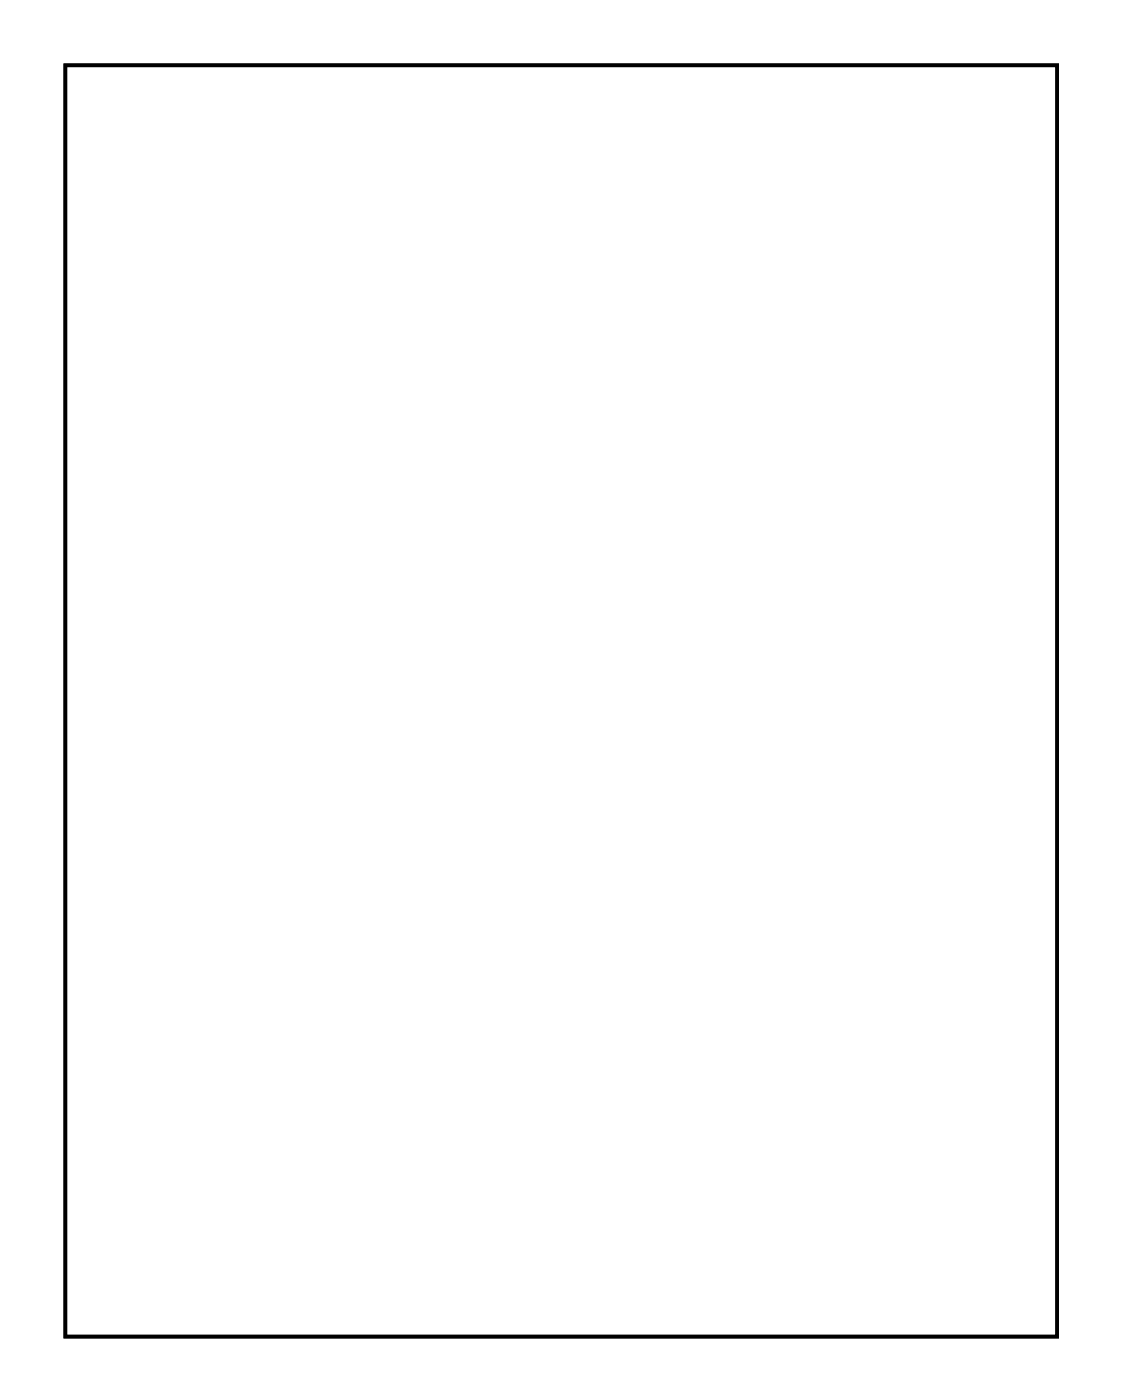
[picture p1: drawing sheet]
<svg xmlns="http://www.w3.org/2000/svg" width="62mm" height="78mm" viewBox="0 0 62 78" stroke-linecap="round" stroke-linejoin="round" font-family="sans-serif">
<path d="M3.6 3.6h55.2v70.8h-55.2z" fill="none" stroke="#000" stroke-width=".2"/>
<path d="M3.6 3.6v70.8h55.2v-70.8zM3.6 3.6h55.2v70.8h-55.2z" fill="#000"/>
<circle cx="34" cy="42.6" r=".45" fill="#fff"/>
<circle cx="34" cy="42.6" r=".45" fill="none" stroke="#fff" stroke-width=".58"/>
<circle cx="11.2" cy="47.7" r=".45" fill="#fff"/>
<circle cx="11.2" cy="47.7" r=".45" fill="none" stroke="#fff" stroke-width=".58"/>
<circle cx="11.2" cy="45.1" r=".45" fill="#fff"/>
<circle cx="11.2" cy="45.1" r=".45" fill="none" stroke="#fff" stroke-width=".58"/>
<circle cx="11.2" cy="42.6" r=".45" fill="#fff"/>
<circle cx="11.2" cy="42.6" r=".45" fill="none" stroke="#fff" stroke-width=".58"/>
<circle cx="11.2" cy="40" r=".45" fill="#fff"/>
<circle cx="11.2" cy="40" r=".45" fill="none" stroke="#fff" stroke-width=".58"/>
<circle cx="11.2" cy="37.5" r=".45" fill="#fff"/>
<circle cx="11.2" cy="37.5" r=".45" fill="none" stroke="#fff" stroke-width=".58"/>
<circle cx="34" cy="45.1" r=".45" fill="#fff"/>
<circle cx="34" cy="45.1" r=".45" fill="none" stroke="#fff" stroke-width=".58"/>
<circle cx="34" cy="47.7" r=".45" fill="#fff"/>
<circle cx="34" cy="47.7" r=".45" fill="none" stroke="#fff" stroke-width=".58"/>
<circle cx="34" cy="40" r=".45" fill="#fff"/>
<circle cx="34" cy="40" r=".45" fill="none" stroke="#fff" stroke-width=".58"/>
<circle cx="11.2" cy="35" r=".45" fill="#fff"/>
<circle cx="11.2" cy="35" r=".45" fill="none" stroke="#fff" stroke-width=".58"/>
<circle cx="11.2" cy="32.4" r=".45" fill="#fff"/>
<circle cx="11.2" cy="32.4" r=".45" fill="none" stroke="#fff" stroke-width=".58"/>
<circle cx="11.2" cy="29.9" r=".45" fill="#fff"/>
<circle cx="11.2" cy="29.9" r=".45" fill="none" stroke="#fff" stroke-width=".58"/>
<circle cx="11.2" cy="27.4" r=".45" fill="#fff"/>
<circle cx="11.2" cy="27.4" r=".45" fill="none" stroke="#fff" stroke-width=".58"/>
<circle cx="11.2" cy="24.8" r=".45" fill="#fff"/>
<circle cx="11.2" cy="24.8" r=".45" fill="none" stroke="#fff" stroke-width=".58"/>
<circle cx="11.2" cy="22.3" r=".45" fill="#fff"/>
<circle cx="11.2" cy="22.3" r=".45" fill="none" stroke="#fff" stroke-width=".58"/>
<circle cx="11.2" cy="19.8" r=".45" fill="#fff"/>
<circle cx="11.2" cy="19.8" r=".45" fill="none" stroke="#fff" stroke-width=".58"/>
<circle cx="11.2" cy="17.2" r=".45" fill="#fff"/>
<circle cx="11.2" cy="17.2" r=".45" fill="none" stroke="#fff" stroke-width=".58"/>
<circle cx="11.2" cy="14.7" r=".45" fill="#fff"/>
<circle cx="11.2" cy="14.7" r=".45" fill="none" stroke="#fff" stroke-width=".58"/>
<circle cx="11.2" cy="12.1" r=".45" fill="#fff"/>
<circle cx="11.2" cy="12.1" r=".45" fill="none" stroke="#fff" stroke-width=".58"/>
<circle cx="34" cy="29.9" r=".45" fill="#fff"/>
<circle cx="34" cy="29.9" r=".45" fill="none" stroke="#fff" stroke-width=".58"/>
<circle cx="34" cy="27.4" r=".45" fill="#fff"/>
<circle cx="34" cy="27.4" r=".45" fill="none" stroke="#fff" stroke-width=".58"/>
<circle cx="34" cy="24.8" r=".45" fill="#fff"/>
<circle cx="34" cy="24.8" r=".45" fill="none" stroke="#fff" stroke-width=".58"/>
<circle cx="34" cy="22.3" r=".45" fill="#fff"/>
<circle cx="34" cy="22.3" r=".45" fill="none" stroke="#fff" stroke-width=".58"/>
<circle cx="34" cy="19.8" r=".45" fill="#fff"/>
<circle cx="34" cy="19.8" r=".45" fill="none" stroke="#fff" stroke-width=".58"/>
<circle cx="34" cy="17.2" r=".45" fill="#fff"/>
<circle cx="34" cy="17.2" r=".45" fill="none" stroke="#fff" stroke-width=".58"/>
<circle cx="34" cy="14.7" r=".45" fill="#fff"/>
<circle cx="34" cy="14.7" r=".45" fill="none" stroke="#fff" stroke-width=".58"/>
<circle cx="34" cy="12.1" r=".45" fill="#fff"/>
<circle cx="34" cy="12.1" r=".45" fill="none" stroke="#fff" stroke-width=".58"/>
<circle cx="34" cy="37.5" r=".45" fill="#fff"/>
<circle cx="34" cy="37.5" r=".45" fill="none" stroke="#fff" stroke-width=".58"/>
<circle cx="34" cy="35" r=".45" fill="#fff"/>
<circle cx="34" cy="35" r=".45" fill="none" stroke="#fff" stroke-width=".58"/>
<circle cx="34" cy="32.4" r=".45" fill="#fff"/>
<circle cx="34" cy="32.4" r=".45" fill="none" stroke="#fff" stroke-width=".58"/>
<circle cx="11.2" cy="56.6" r=".74" fill="#fff"/>
<circle cx="11.2" cy="56.6" r=".74" fill="none" stroke="#fff" stroke-width=".76" stroke-linecap="butt"/>
<circle cx="13.7" cy="56.6" r=".74" fill="#fff"/>
<circle cx="13.7" cy="56.6" r=".74" fill="none" stroke="#fff" stroke-width=".76" stroke-linecap="butt"/>
<circle cx="16.3" cy="56.6" r=".74" fill="#fff"/>
<circle cx="16.3" cy="56.6" r=".74" fill="none" stroke="#fff" stroke-width=".76" stroke-linecap="butt"/>
<circle cx="18.8" cy="56.6" r=".74" fill="#fff"/>
<circle cx="18.8" cy="56.6" r=".74" fill="none" stroke="#fff" stroke-width=".76" stroke-linecap="butt"/>
<circle cx="11.2" cy="56.6" r=".74" fill="#fff"/>
<circle cx="11.2" cy="56.6" r=".74" fill="none" stroke="#fff" stroke-width=".76" stroke-linecap="butt"/>
<circle cx="13.7" cy="56.6" r=".74" fill="#fff"/>
<circle cx="13.7" cy="56.6" r=".74" fill="none" stroke="#fff" stroke-width=".76" stroke-linecap="butt"/>
<circle cx="16.3" cy="56.6" r=".74" fill="#fff"/>
<circle cx="16.3" cy="56.6" r=".74" fill="none" stroke="#fff" stroke-width=".76" stroke-linecap="butt"/>
<circle cx="18.8" cy="56.6" r=".74" fill="#fff"/>
<circle cx="18.8" cy="56.6" r=".74" fill="none" stroke="#fff" stroke-width=".76" stroke-linecap="butt"/>
<circle cx="29.2" cy="56.6" r=".74" fill="#fff"/>
<circle cx="29.2" cy="56.6" r=".74" fill="none" stroke="#fff" stroke-width=".76" stroke-linecap="butt"/>
<circle cx="26.7" cy="56.6" r=".74" fill="#fff"/>
<circle cx="26.7" cy="56.6" r=".74" fill="none" stroke="#fff" stroke-width=".76" stroke-linecap="butt"/>
<circle cx="24.1" cy="56.6" r=".74" fill="#fff"/>
<circle cx="24.1" cy="56.6" r=".74" fill="none" stroke="#fff" stroke-width=".76" stroke-linecap="butt"/>
<circle cx="21.6" cy="56.6" r=".74" fill="#fff"/>
<circle cx="21.6" cy="56.6" r=".74" fill="none" stroke="#fff" stroke-width=".76" stroke-linecap="butt"/>
<circle cx="7.4" cy="43.9" r=".7" fill="#fff"/>
<circle cx="7.4" cy="43.9" r=".7" fill="none" stroke="#fff" stroke-width=".76" stroke-linecap="butt"/>
<circle cx="7.4" cy="33.7" r=".7" fill="#fff"/>
<circle cx="7.4" cy="33.7" r=".7" fill="none" stroke="#fff" stroke-width=".76" stroke-linecap="butt"/>
<circle cx="7.4" cy="57.9" r=".7" fill="#fff"/>
<circle cx="7.4" cy="57.9" r=".7" fill="none" stroke="#fff" stroke-width=".76" stroke-linecap="butt"/>
<circle cx="7.4" cy="47.7" r=".7" fill="#fff"/>
<circle cx="7.4" cy="47.7" r=".7" fill="none" stroke="#fff" stroke-width=".76" stroke-linecap="butt"/>
<circle cx="37.8" cy="23.6" r=".57" fill="#fff"/>
<circle cx="37.8" cy="23.6" r=".57" fill="none" stroke="#fff" stroke-width=".76" stroke-linecap="butt"/>
<circle cx="39.9" cy="23.6" r=".57" fill="#fff"/>
<circle cx="39.9" cy="23.6" r=".57" fill="none" stroke="#fff" stroke-width=".76" stroke-linecap="butt"/>
<circle cx="41.8" cy="23.6" r=".57" fill="#fff"/>
<circle cx="41.8" cy="23.6" r=".57" fill="none" stroke="#fff" stroke-width=".76" stroke-linecap="butt"/>
<circle cx="43.8" cy="23.6" r=".57" fill="#fff"/>
<circle cx="43.8" cy="23.6" r=".57" fill="none" stroke="#fff" stroke-width=".76" stroke-linecap="butt"/>
<circle cx="45.5" cy="35" r=".7" fill="#fff"/>
<circle cx="45.5" cy="35" r=".7" fill="none" stroke="#fff" stroke-width=".76" stroke-linecap="butt"/>
<circle cx="45.5" cy="45.2" r=".7" fill="#fff"/>
<circle cx="45.5" cy="45.2" r=".7" fill="none" stroke="#fff" stroke-width=".76" stroke-linecap="butt"/>
<circle cx="41.7" cy="32.5" r=".7" fill="#fff"/>
<circle cx="41.7" cy="32.5" r=".7" fill="none" stroke="#fff" stroke-width=".76" stroke-linecap="butt"/>
<circle cx="41.7" cy="42.6" r=".7" fill="#fff"/>
<circle cx="41.7" cy="42.6" r=".7" fill="none" stroke="#fff" stroke-width=".76" stroke-linecap="butt"/>
<circle cx="37.8" cy="29.9" r=".7" fill="#fff"/>
<circle cx="37.8" cy="29.9" r=".7" fill="none" stroke="#fff" stroke-width=".76" stroke-linecap="butt"/>
<circle cx="37.8" cy="40.1" r=".7" fill="#fff"/>
<circle cx="37.8" cy="40.1" r=".7" fill="none" stroke="#fff" stroke-width=".76" stroke-linecap="butt"/>
<circle cx="7.4" cy="18.5" r="1.6" fill="#fff"/>
<circle cx="7.4" cy="18.5" r="1.6" fill="none" stroke="#fff" stroke-width=".25"/>
<circle cx="13.7" cy="70.6" r="1.6" fill="#fff"/>
<circle cx="13.7" cy="70.6" r="1.6" fill="none" stroke="#fff" stroke-width=".25"/>
<circle cx="55.6" cy="19.8" r="1.6" fill="#fff"/>
<circle cx="55.6" cy="19.8" r="1.6" fill="none" stroke="#fff" stroke-width=".25"/>
<circle cx="40.4" cy="70.6" r="1.6" fill="#fff"/>
<circle cx="40.4" cy="70.6" r="1.6" fill="none" stroke="#fff" stroke-width=".25"/>
</svg>
